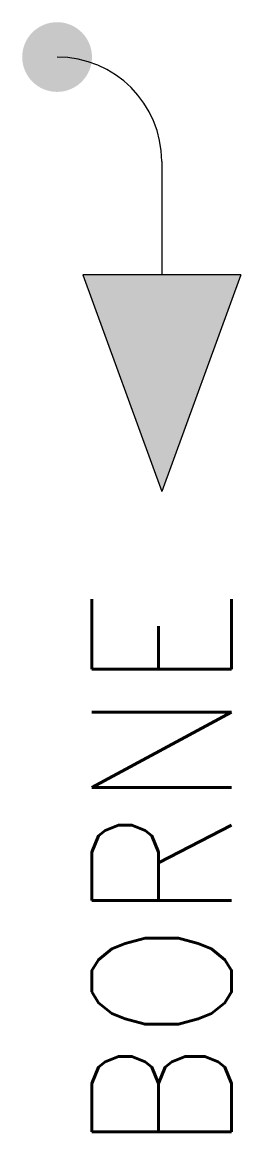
# Model space of a CAD drawing. Extents: x 97.8 to 100.3, y 214.4 to 227.1.
import ezdxf
from ezdxf.enums import TextEntityAlignment as Align

# ---------------------------------------------------------------- set-up
doc = ezdxf.new("R2010")
doc.units = 0
doc.header["$MEASUREMENT"] = 0
doc.layers.get('0').update_dxf_attribs({"linetype": 'CONTINUOUS'})
doc.styles.add('ROMANS', font='romans')

msp = doc.modelspace()

# ---------------------------------------------------------------- hatches: boundary and pattern name
at = {"lineweight": 9}
h = msp.add_hatch(color=2, dxfattribs=at)
edge = h.paths.add_edge_path()
edge.add_arc((98.181, 226.743), 0.4, 0, 360)

# ---------------------------------------------------------------- linework, layer by layer
at = {"color": 2}
for p, q in [((99.381, 225.543), (99.381, 224.243)), ((100.287, 224.243), (98.475, 224.243)), ((98.475, 224.243), (99.381, 221.759)), ((100.287, 224.243), (99.381, 221.759))]:
    msp.add_line(p, q, dxfattribs=at)
msp.add_arc((98.181, 225.543), 1.2, 0, 90, dxfattribs=at)
msp.add_solid([(99.381, 221.759), (100.287, 224.243), (98.475, 224.243)], dxfattribs=at)

# ---------------------------------------------------------------- texts
at = {"color": 7, "lineweight": -3, "style": 'ROMANS', "width": 0.9}
msp.add_attdef('BORNE', text='', height=1.6, rotation=90, dxfattribs=at).set_placement((99.381, 220.645), align=Align.MIDDLE_RIGHT)

doc.saveas('drawing.dxf')
